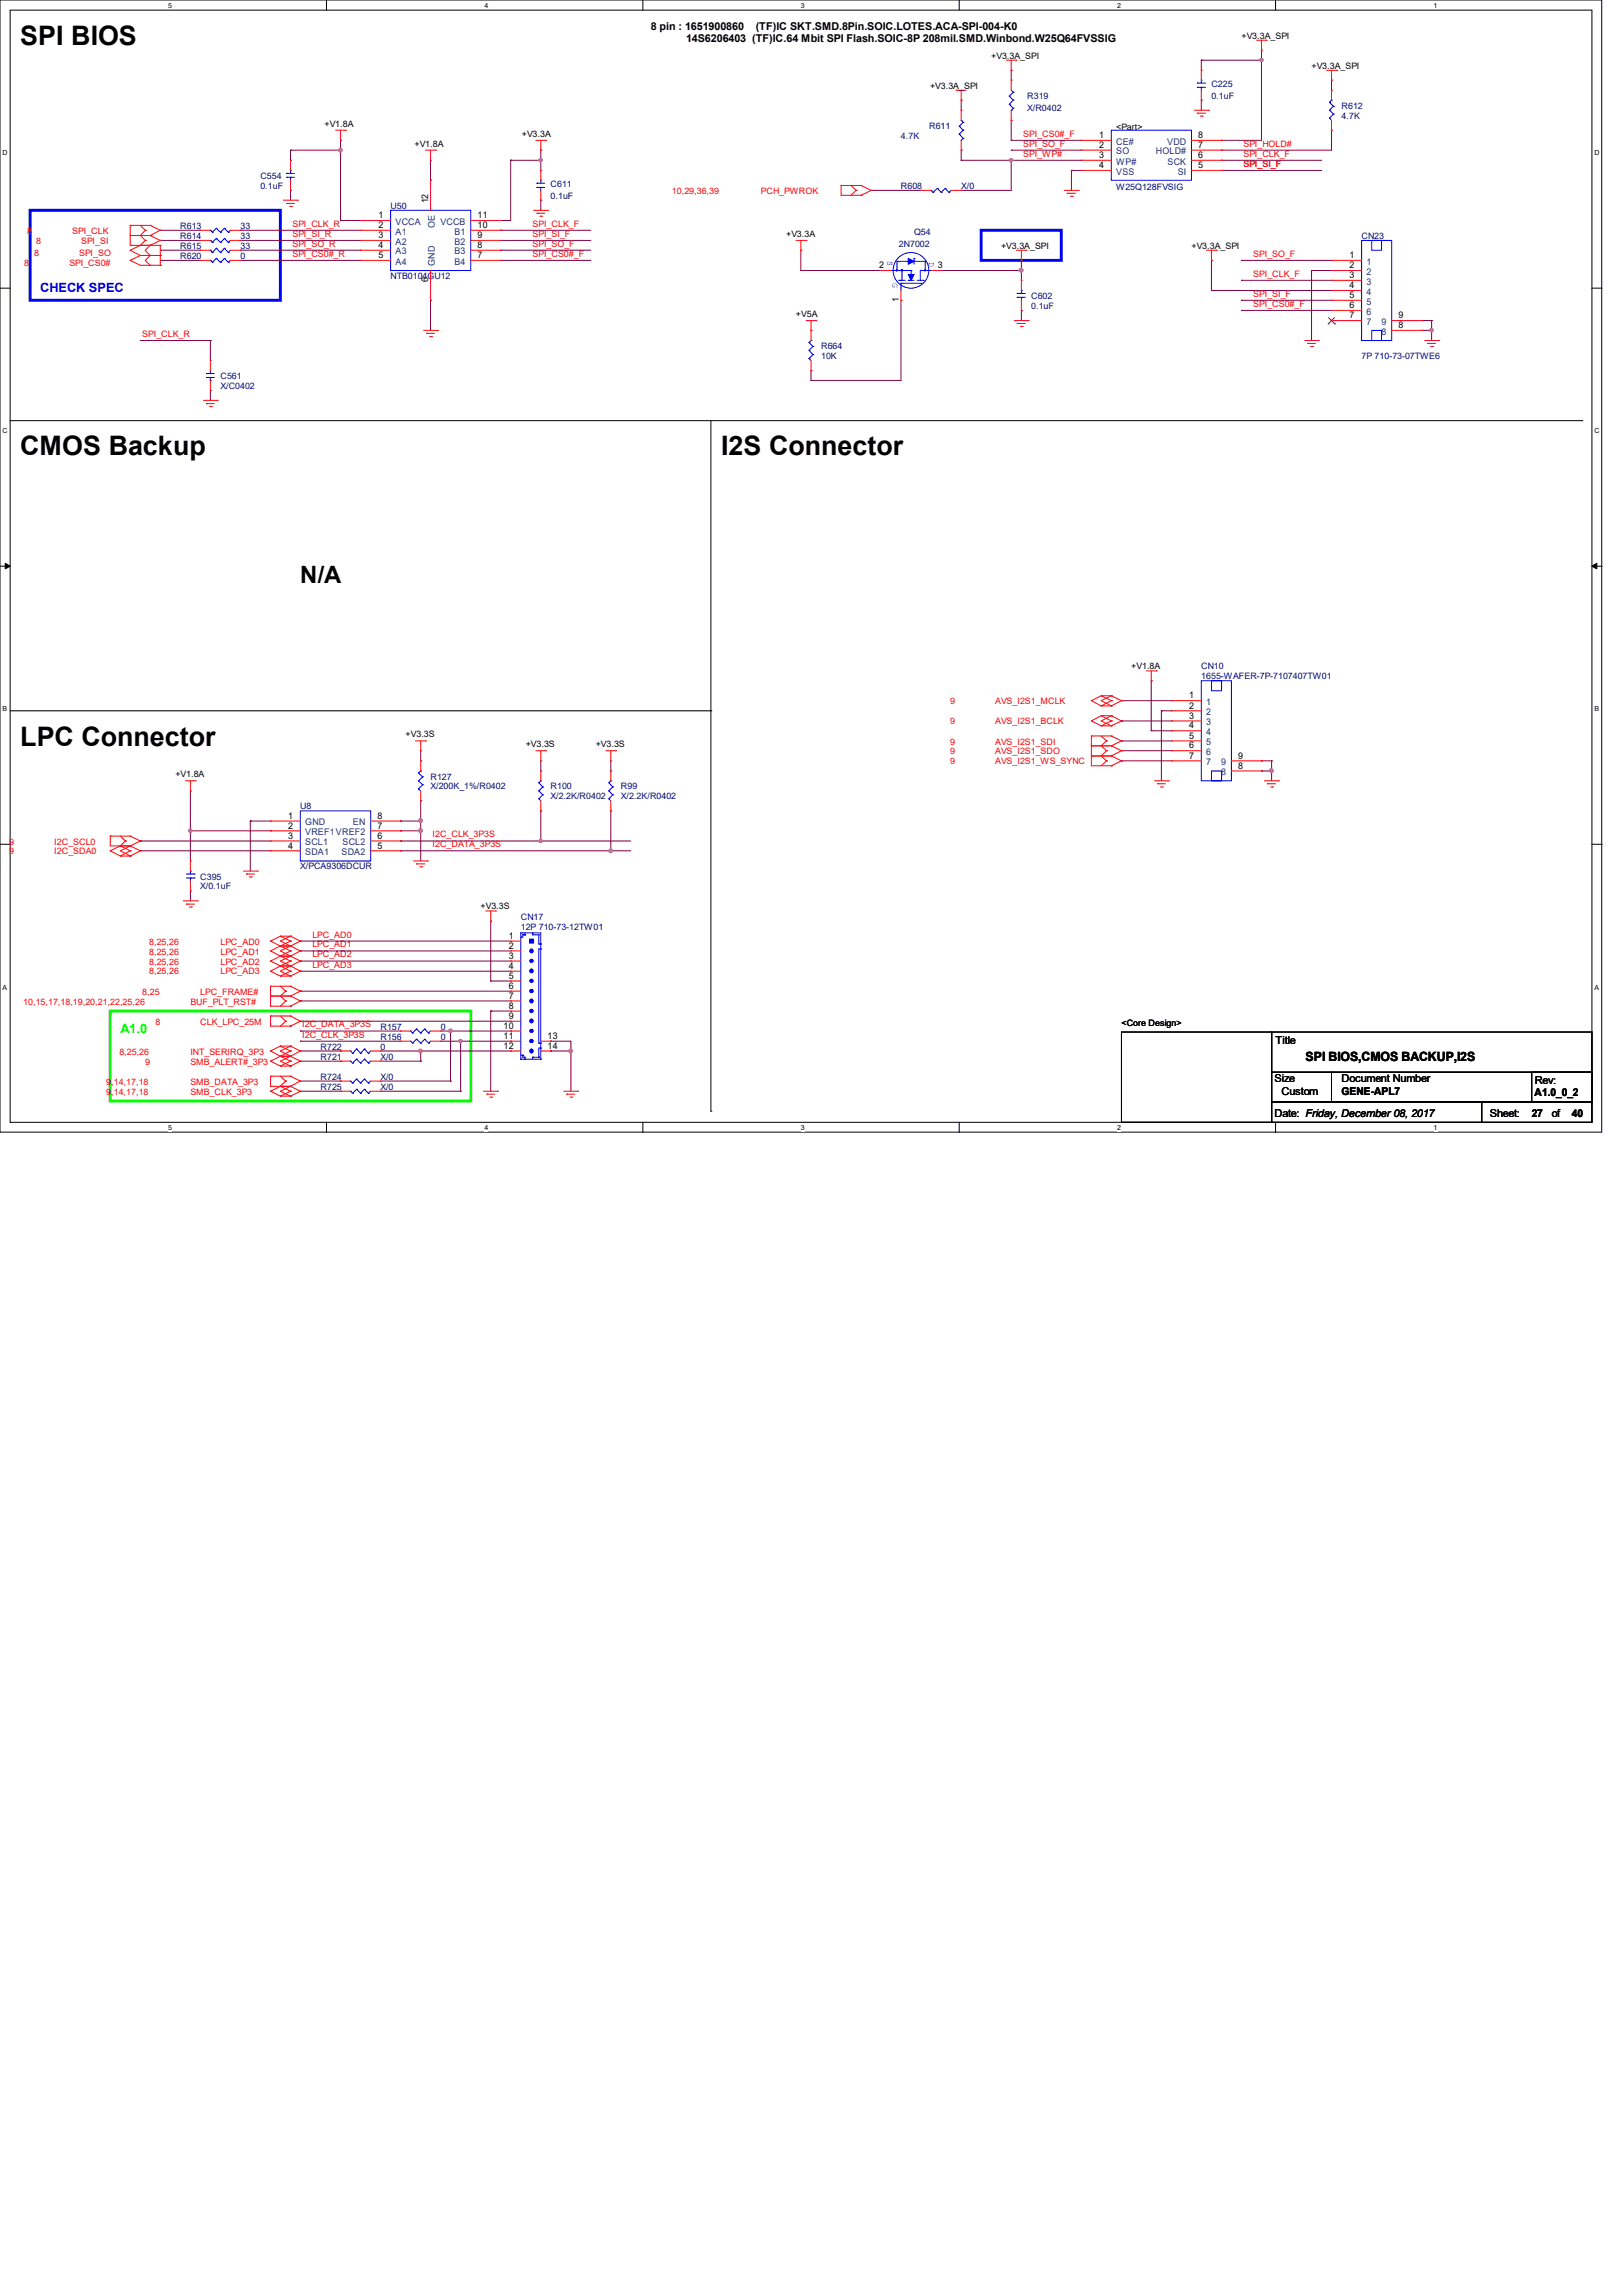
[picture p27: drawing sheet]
<svg xmlns="http://www.w3.org/2000/svg" width="210mm" height="297mm" viewBox="0 0 210 297" stroke-linecap="round" stroke-linejoin="round" font-family="sans-serif">
<defs><g id="words">
<g font-size="3.5">
<text x="2.6" y="5.8">SPI BIOS</text>
<text x="2.6" y="58.9">CMOS Backup</text>
<text x="93.3" y="58.9">I2S Connector</text>
<text x="2.6" y="96.5">LPC Connector</text>
</g>
<text font-size="3.1" x="38.9" y="75.4">N/A</text>
<text font-size="1.7" fill="#00f" x="5.2" y="37.8">CHECK SPEC</text>
<text font-size="1.7" fill="#0f0" x="15.6" y="133.7">A1.0</text>
<text font-size="1.7" x="168.9" y="137.3">SPI BIOS,CMOS BACKUP,I2S</text>
<g font-size="1.4">
<text x="84.2" y="3.9">8 pin : 1651900860</text>
<text x="88.8" y="5.4">14S6206403 (TF)IC.64 Mbit SPI Flash.SOIC-8P 208mil.SMD.Winbond.W25Q64FVSSIG</text>
<text x="97.8" y="3.9">(TF)IC SKT.SMD.8Pin.SOIC.LOTES.ACA-SPI-004-K0</text>
<text x="165.1" y="135.1">Title</text>
<text x="164.9" y="140.1">Size</text>
<text x="165.8" y="141.7">Custom</text>
<text x="173.6" y="141.7">GENE-APL7</text>
<text x="173.6" y="140.1">Document Number</text>
<text x="198.6" y="141.9">A1.0_0_2</text>
<text x="198.6" y="140.3">Rev:</text>
<text x="164.9" y="144.6">Date: Friday, December 08, 2017</text>
<text x="192.8" y="144.6">Sheet:</text>
<text x="198.2" y="144.6">27</text>
<text x="200.8" y="144.6">of</text>
<text x="203.4" y="144.6">40</text>
</g>
<g font-size="1.2">
<text x="142.2" y="17.9">1</text>
<text x="155.1" y="17.9">8</text>
<text x="142.2" y="19.1">2</text>
<text x="142.2" y="20.4">3</text>
<text x="142.2" y="21.8">4</text>
<text x="155.1" y="21.8">5</text>
<text x="155.1" y="20.4">6</text>
<text x="155.1" y="19.1">7</text>
<text x="49" y="29.5">2</text>
<text x="49" y="28.2">1</text>
<text x="55.4" y="26.3" transform="rotate(-90 55.4 26.3)">12</text>
<text x="61.8" y="28.2">11</text>
<text x="61.8" y="29.5">10</text>
<text x="49" y="30.8">3</text>
<text x="49" y="32.1">4</text>
<text x="49" y="33.4">5</text>
<text x="61.8" y="33.4">7</text>
<text x="61.8" y="32.1">8</text>
<text x="61.8" y="30.8">9</text>
<text x="113.7" y="34.7">2</text>
<text x="121.4" y="34.7">3</text>
<text x="174.6" y="33.4">1</text>
<text x="174.6" y="34.7">2</text>
<text x="174.6" y="36">3</text>
<text x="55.4" y="36.5" transform="rotate(-90 55.4 36.5)">6</text>
<text x="116.3" y="39.1" transform="rotate(-90 116.3 39.1)">1</text>
<text x="174.6" y="37.3">4</text>
<text x="174.6" y="38.6">5</text>
<text x="174.6" y="39.9">6</text>
<text x="174.6" y="41.2">7</text>
<text x="181" y="41.2">9</text>
<text x="181" y="42.5">8</text>
<text x="153.9" y="90.4">1</text>
<text x="153.9" y="91.7">2</text>
<text x="153.9" y="93">3</text>
<text x="153.9" y="94.3">4</text>
<text x="153.9" y="95.6">5</text>
<text x="153.9" y="96.9">6</text>
<text x="153.9" y="98.2">7</text>
<text x="160.2" y="99.5">8</text>
<text x="160.2" y="98.2">9</text>
<text x="37.3" y="106">1</text>
<text x="37.3" y="107.2">2</text>
<text x="48.9" y="107.2">7</text>
<text x="48.9" y="106">8</text>
<text x="37.3" y="108.5">3</text>
<text x="37.3" y="109.8">4</text>
<text x="48.9" y="109.8">5</text>
<text x="48.9" y="108.5">6</text>
<text x="65.8" y="121.5">1</text>
<text x="65.8" y="122.8">2</text>
<text x="65.8" y="124.1">3</text>
<text x="65.8" y="125.4">4</text>
<text x="65.8" y="126.7">5</text>
<text x="65.8" y="128">6</text>
<text x="65.8" y="129.2">7</text>
<text x="65.8" y="130.6">8</text>
<text x="65.8" y="131.9">9</text>
<text x="65.1" y="133.1">10</text>
<text x="65.1" y="134.5">11</text>
<text x="65.1" y="135.7">12</text>
<text x="70.9" y="134.5">13</text>
<text x="70.9" y="135.7">14</text>
</g>
<g font-size="1.2" fill="#004080">
<text x="144.4" y="18.7">CE#</text>
<text x="144.4" y="20">SO</text>
<text x="144.4" y="21.3">WP#</text>
<text x="144.4" y="22.6">VSS</text>
<text x="149.6" y="20">HOLD#</text>
<text x="151" y="18.7">VDD</text>
<text x="151.1" y="21.3">SCK</text>
<text x="152.4" y="22.6">SI</text>
<text x="51.2" y="29.1">VCCA</text>
<text x="56.3" y="29.5" transform="rotate(-90 56.3 29.5)">OE</text>
<text x="57" y="29.1">VCCB</text>
<text x="51.2" y="30.4">A1</text>
<text x="51.2" y="31.7">A2</text>
<text x="51.2" y="32.9">A3</text>
<text x="51.2" y="34.2">A4</text>
<text x="56.3" y="34.4" transform="rotate(-90 56.3 34.4)">GND</text>
<text x="58.8" y="34.2">B4</text>
<text x="58.8" y="32.9">B3</text>
<text x="58.8" y="31.7">B2</text>
<text x="58.8" y="30.4">B1</text>
<text x="176.8" y="34.2">1</text>
<text x="176.8" y="35.6">2</text>
<text x="176.8" y="36.8">3</text>
<text x="176.8" y="38.1">4</text>
<text x="176.8" y="39.4">5</text>
<text x="176.8" y="40.7">6</text>
<text x="176.8" y="42">7</text>
<text x="178.8" y="43.3">8</text>
<text x="178.8" y="42">9</text>
<text x="156.1" y="91.2">1</text>
<text x="156.1" y="92.5">2</text>
<text x="156.1" y="93.9">3</text>
<text x="156.1" y="95.1">4</text>
<text x="156.1" y="96.4">5</text>
<text x="156.1" y="97.7">6</text>
<text x="156.1" y="99">7</text>
<text x="158" y="100.3">8</text>
<text x="158" y="99">9</text>
<text x="39.5" y="106.8">GND</text>
<text x="45.7" y="106.8">EN</text>
<text x="39.5" y="108.1">VREF1VREF2</text>
<text x="39.5" y="109.4">SCL1</text>
<text x="39.5" y="110.7">SDA1</text>
<text x="44.2" y="110.7">SDA2</text>
<text x="44.3" y="109.4">SCL2</text>
</g>
<g font-size="1.1">
<text x="160.7" y="5">+V3.3A_SPI</text>
<text x="120.4" y="11.5">+V3.3A_SPI</text>
<text x="128.3" y="7.6">+V3.3A_SPI</text>
<text x="169.7" y="8.9">+V3.3A_SPI</text>
<text x="42" y="16.4">+V1.8A</text>
<text x="67.5" y="17.7">+V3.3A</text>
<text x="144.4" y="16.8">&lt;Part&gt;</text>
<text x="53.6" y="19">+V1.8A</text>
<text x="101.7" y="30.7">+V3.3A</text>
<text x="129.5" y="32.2">+V3.3A_SPI</text>
<text x="154.2" y="32.2">+V3.3A_SPI</text>
<text x="103" y="41">+V5A</text>
<text x="146.4" y="86.6">+V1.8A</text>
<text x="52.5" y="95.4">+V3.3S</text>
<text x="22.7" y="100.6">+V1.8A</text>
<text x="68" y="96.7">+V3.3S</text>
<text x="77.1" y="96.7">+V3.3S</text>
<text x="62.2" y="117.7">+V3.3S</text>
<text x="145.1" y="132.7">&lt;Core Design&gt;</text>
</g>
<g font-size="1.1" fill="#000080">
<text x="156.8" y="11.2">C225</text>
<text x="116.6" y="17.9">4.7K</text>
<text x="120.2" y="16.7">R611</text>
<text x="132.9" y="12.8">R319</text>
<text x="132.9" y="14.4">X/R0402</text>
<text x="156.8" y="12.8">0.1uF</text>
<text x="173.6" y="14.1">R612</text>
<text x="173.6" y="15.4">4.7K</text>
<text x="33.7" y="23.2">C554</text>
<text x="23.3" y="29.6">R613</text>
<text x="31.1" y="29.6">33</text>
<text x="33.7" y="24.4">0.1uF</text>
<text x="50.5" y="27">U50</text>
<text x="71.2" y="24.2">C611</text>
<text x="71.2" y="25.7">0.1uF</text>
<text x="116.6" y="24.4">R608</text>
<text x="124.4" y="24.4">X/0</text>
<text x="144.4" y="24.6">W25Q128FVSIG</text>
<text x="23.3" y="33.5">R620</text>
<text x="23.3" y="30.9">R614</text>
<text x="23.3" y="32.2">R615</text>
<text x="31.1" y="33.5">0</text>
<text x="31.1" y="30.9">33</text>
<text x="31.1" y="32.2">33</text>
<text x="116.3" y="32">2N7002</text>
<text x="118.3" y="30.4">Q54</text>
<text x="176.2" y="30.9">CN23</text>
<text x="50.5" y="36.1">NTB0104GU12</text>
<text x="133.4" y="38.7">C602</text>
<text x="133.4" y="40">0.1uF</text>
<text x="106.3" y="45.2">R664</text>
<text x="106.3" y="46.4">10K</text>
<text x="176.2" y="46.4">7P 710-73-07TWE6</text>
<text x="28.5" y="49.1">C561</text>
<text x="28.5" y="50.3">X/C0402</text>
<text x="155.4" y="86.6">CN10</text>
<text x="155.4" y="87.9">1655-WAFER-7P-7107407TW01</text>
<text x="55.7" y="100.9">R127</text>
<text x="38.9" y="104.7">U8</text>
<text x="55.7" y="102.2">X/200K_1%/R0402</text>
<text x="71.2" y="102.2">R100</text>
<text x="71.2" y="103.5">X/2.2K/R0402</text>
<text x="80.3" y="102.2">R99</text>
<text x="80.3" y="103.5">X/2.2K/R0402</text>
<text x="25.9" y="113.8">C395</text>
<text x="38.9" y="112.5">X/PCA9306DCUR</text>
<text x="25.9" y="115.1">X/0.1uF</text>
<text x="67.4" y="119">CN17</text>
<text x="67.4" y="120.3">12P 710-73-12TW01</text>
<text x="41.5" y="137.1">R721</text>
<text x="41.5" y="135.9">R722</text>
<text x="49.2" y="137.1">X/0</text>
<text x="49.2" y="135.9">0</text>
<text x="49.2" y="133.3">R157</text>
<text x="49.2" y="134.5">R156</text>
<text x="57" y="133.3">0</text>
<text x="57" y="134.5">0</text>
<text x="41.5" y="139.7">R724</text>
<text x="41.5" y="141">R725</text>
<text x="49.2" y="139.7">X/0</text>
<text x="49.2" y="141">X/0</text>
</g>
<g font-size="1.1" fill="#f00">
<text x="132.4" y="17.7">SPI_CS0#_F</text>
<text x="132.4" y="19">SPI_SO_F</text>
<text x="132.4" y="20.3">SPI_WP#</text>
<text x="160.9" y="21.6">SPI_SI_F</text>
<text x="160.9" y="19">SPI_HOLD#</text>
<text x="160.9" y="20.3">SPI_CLK_F</text>
<text x="37.8" y="29.3">SPI_CLK_R</text>
<text x="68.9" y="29.3">SPI_CLK_F</text>
<text x="87" y="25.1">10,29,36,39</text>
<text x="98.5" y="25.1">PCH_PWROK</text>
<text x="3.1" y="34.4">8</text>
<text x="3.5" y="30.3">8</text>
<text x="4.4" y="33.1">8</text>
<text x="4.7" y="31.6">8</text>
<text x="9" y="34.4">SPI_CS0#</text>
<text x="9.4" y="30.3">SPI_CLK</text>
<text x="10.2" y="33.1">SPI_SO</text>
<text x="10.5" y="31.6">SPI_SI</text>
<text x="37.8" y="33.2">SPI_CS0#_R</text>
<text x="37.8" y="30.7">SPI_SI_R</text>
<text x="37.8" y="31.9">SPI_SO_R</text>
<text x="68.9" y="30.7">SPI_SI_F</text>
<text x="68.9" y="31.9">SPI_SO_F</text>
<text x="68.9" y="33.2">SPI_CS0#_F</text>
<text x="162.2" y="33.2">SPI_SO_F</text>
<text x="162.2" y="35.8">SPI_CLK_F</text>
<text x="162.2" y="38.4">SPI_SI_F</text>
<text x="162.2" y="39.7">SPI_CS0#_F</text>
<text x="18.4" y="43.6">SPI_CLK_R</text>
<text x="122.9" y="91.1">9</text>
<text x="122.9" y="93.7">9</text>
<text x="128.8" y="91.1">AVS_I2S1_MCLK</text>
<text x="128.8" y="93.7">AVS_I2S1_BCLK</text>
<text x="122.9" y="96.4">9</text>
<text x="122.9" y="98.9">9</text>
<text x="122.9" y="97.6">9</text>
<text x="128.8" y="96.4">AVS_I2S1_SDI</text>
<text x="128.8" y="98.9">AVS_I2S1_WS_SYNC</text>
<text x="128.8" y="97.6">AVS_I2S1_SDO</text>
<text x="1.2" y="109.3">9</text>
<text x="1.2" y="110.6">9</text>
<text x="7" y="109.3">I2C_SCL0</text>
<text x="7" y="110.6">I2C_SDA0</text>
<text x="56" y="108.4">I2C_CLK_3P3S</text>
<text x="56" y="109.6">I2C_DATA_3P3S</text>
<text x="19.3" y="124.8">8,25,26</text>
<text x="19.3" y="123.5">8,25,26</text>
<text x="19.3" y="122.3">8,25,26</text>
<text x="28.5" y="124.8">LPC_AD2</text>
<text x="28.5" y="123.5">LPC_AD1</text>
<text x="28.5" y="122.3">LPC_AD0</text>
<text x="40.4" y="123.9">LPC_AD2</text>
<text x="40.4" y="122.6">LPC_AD1</text>
<text x="40.4" y="121.3">LPC_AD0</text>
<text x="40.4" y="125.2">LPC_AD3</text>
<text x="3" y="130">10,15,17,18,19,20,21,22,25,26</text>
<text x="18.4" y="128.7">8,25</text>
<text x="19.3" y="126.1">8,25,26</text>
<text x="24.6" y="130">BUF_PLT_RST#</text>
<text x="25.9" y="128.7">LPC_FRAME#</text>
<text x="28.5" y="126.1">LPC_AD3</text>
<text x="15.5" y="136.5">8,25,26</text>
<text x="18.8" y="137.8">9</text>
<text x="20.1" y="132.6">8</text>
<text x="24.6" y="136.5">INT_SERIRQ_3P3</text>
<text x="24.6" y="137.8">SMB_ALERT#_3P3</text>
<text x="25.9" y="132.6">CLK_LPC_25M</text>
<text x="39.1" y="133">I2C_DATA_3P3S</text>
<text x="39.1" y="134.3">I2C_CLK_3P3S</text>
<text x="13.8" y="140.4">9,14,17,18</text>
<text x="13.8" y="141.7">9,14,17,18</text>
<text x="24.6" y="140.4">SMB_DATA_3P3</text>
<text x="24.6" y="141.7">SMB_CLK_3P3</text>
</g>
<g font-size="1.1" fill="#00f">
<text x="114.9" y="33.8" transform="rotate(90 114.9 33.8)">S</text>
<text x="120.2" y="34" transform="rotate(90 120.2 34)">D</text>
<text x="115.5" y="36.7" transform="rotate(90 115.5 36.7)">G</text>
</g>
<g font-size=".9">
<text x="21.8" y="1">5</text>
<text x="62.7" y="1">4</text>
<text x="103.6" y="1">3</text>
<text x="144.6" y="1">2</text>
<text x="185.5" y="1">1</text>
<text x=".3" y="20.1">D</text>
<text x="206.3" y="20.1">D</text>
<text x=".3" y="56.1">C</text>
<text x="206.3" y="56.1">C</text>
<text x=".3" y="92.1">B</text>
<text x="206.3" y="92.1">B</text>
<text x=".3" y="128.1">A</text>
<text x="206.3" y="128.1">A</text>
<text x="21.8" y="146.2">5</text>
<text x="62.7" y="146.2">4</text>
<text x="103.6" y="146.2">3</text>
<text x="144.6" y="146.2">2</text>
<text x="185.5" y="146.2">1</text>
</g>
</g></defs>
<path d="M0 0h207.3v146.5h-207.3zM1.3 1.3h204.7v143.9h-204.7z" fill="none" stroke="#000" stroke-width=".13"/>
<g fill="#fff">
<path d="M21.8 .2h.5v1h-.5z"/>
<path d="M21.8 145.4h.5v1h-.5z"/>
</g>
<path d="M42.2 0v1.3M42.2 145.2v1.4" fill="none" stroke="#000" stroke-width=".13"/>
<g fill="#fff">
<path d="M62.7 .2h.5v1h-.5z"/>
<path d="M62.7 145.4h.5v1h-.5z"/>
</g>
<path d="M83.2 0v1.3M83.2 145.2v1.4" fill="none" stroke="#000" stroke-width=".13"/>
<g fill="#fff">
<path d="M103.6 .2h.5v1h-.5z"/>
<path d="M103.6 145.4h.5v1h-.5z"/>
</g>
<path d="M124.1 0v1.3M124.1 145.2v1.4" fill="none" stroke="#000" stroke-width=".13"/>
<g fill="#fff">
<path d="M144.6 .2h.5v1h-.5z"/>
<path d="M144.6 145.4h.5v1h-.5z"/>
</g>
<path d="M165.1 0v1.3M165.1 145.2v1.4" fill="none" stroke="#000" stroke-width=".13"/>
<g fill="#fff">
<path d="M185.5 .2h.5v1h-.5z"/>
<path d="M185.5 145.4h.5v1h-.5z"/>
<path d="M.3 19.3h.7v1h-.7z"/>
<path d="M206.3 19.3h.7v1h-.7z"/>
<path d="M.3 55.3h.7v1h-.7z"/>
<path d="M206.3 55.3h.7v1h-.7z"/>
</g>
<path d="M0 37.3h1.3M206 37.3h1.3" fill="none" stroke="#000" stroke-width=".13"/>
<g fill="#fff">
<path d="M.3 91.3h.6v1h-.6z"/>
<path d="M206.3 91.3h.6v1h-.6z"/>
</g>
<path d="M0 73.3h1.3M206 73.3h1.3" fill="none" stroke="#000" stroke-width=".13"/>
<path d="M.7 72.9l.6 .4-.6 .3zM206 73.3l.6-.4v.7z" fill="#000" stroke="#000" stroke-width=".13"/>
<g fill="#fff">
<path d="M.3 127.3h.6v1h-.6z"/>
<path d="M206.3 127.3h.6v1h-.6z"/>
</g>
<g fill="none" stroke="#000" stroke-width=".13">
<path d="M1.3 54.4h203.4M92 54.4v89.4M204.7 54.4h.1M1.3 92h90.7M92 92h.1M0 109.3h1.3M206 109.3h1.3M145.1 133.6h19.4v11.6h-19.4zM164.5 138.8h7.8v3.8h-7.8zM164.5 133.6h41.5v5.2h-41.5zM172.3 138.8h33.7v3.8h-33.7zM198.2 138.8h7.8v3.8h-7.8z"/>
<path d="M92 143.8h.1M164.5 142.6h27.2v2.6h-27.2zM191.7 142.6h14.3v2.6h-14.3z"/>
</g>
<path d="M3.9 27.2h32.4v11.7h-32.4zM127 29.8h10.3v3.9h-10.3z" fill="none" stroke="#00f" stroke-width=".38"/>
<path d="M14.3 130.9h46.6v11.6h-46.6z" fill="none" stroke="#0f0" stroke-width=".38"/>
<g fill="none" stroke="#800040" stroke-width=".13">
<path d="M37.6 19.4h.1M37.6 19.4h6.5M37.6 19.4v1.3M44.1 19.4h.1M44.1 18.2h.1M44.1 18.2v10.3M70 19.4h.1M70 19.4v2.7M124.4 19.4h.1M124.4 13h.1M124.4 13v1.3M124.4 19.4v1.3"/>
<path d="M130.9 19.4h.1M130.9 18.2h.1M130.9 9.1h.1M130.9 15.6h.1M130.9 19.4h9M130.9 18.2h9M130.9 9.1v1.3M130.9 15.6v2.6M155.4 13h.1M155.4 7.8h.1M155.4 7.8v1.3M155.4 13v1.3"/>
<path d="M155.4 7.8h7.8M158.1 18.2h.1M158.1 19.4h.1M163.2 7.8h.1M163.2 6.5h.1M163.2 6.5v11.7h-5.1M172.3 10.4h.1M172.3 16.8h.1M172.3 16.8v2.6h-14.2M172.3 10.4v1.3M20.7 31.1h.1M20.7 32.4h.1"/>
<path d="M20.7 33.7h.1M20.7 29.8h.1M20.7 31.1h5.2M20.7 32.4h5.2M20.7 29.8h5.2M20.7 33.7h5.2M31.1 29.8h.1M31.1 33.7h.1M31.1 31.1h.1M31.1 32.4h.1M31.1 31.1h15.6M31.1 32.4h15.6"/>
<path d="M31.1 29.8h15.6M31.1 33.7h15.6M37.6 24.6h.1M37.6 20.7h.1M37.6 24.6v1.3M44.1 28.5h.1M44.1 28.5h2.6M55.7 38.9h.1M55.7 23.3h.1M55.7 20.7v2.6M55.7 38.9v3.9M64.8 31.1h.1"/>
<path d="M64.8 29.8h.1M64.8 32.4h.1M64.8 33.7h.1M64.8 28.5h.1M64.8 31.1h11.7M64.8 32.4h11.7M64.8 29.8h11.7M64.8 33.7h11.7M66.1 20.7h.1M66.1 20.7h3.9M66.1 20.7v7.8h-1.3M70 25.9h.1"/>
<path d="M70 20.7h.1M70 25.9v1.3M103.6 32.4h.1M103.6 35h.1M103.6 32.4v2.6M103.6 35h10.4M112.7 24.6h.1M112.7 24.6h6.5M116.6 38.9h.1M116.6 38.9v10.3h-11.7M121.8 35h10.4M124.4 24.6h.1"/>
<path d="M124.4 20.7h.1M124.4 20.7h15.5M130.9 20.7h.1M130.9 20.7v3.9h-6.5M132.2 35h.1M132.2 33.7h.1M132.2 33.7v2.6M138.6 22.1h.1M138.6 22.1h1.3M138.6 22.1v2.5M156.8 33.7h.1M156.8 37.6h.1"/>
<path d="M156.8 33.7v3.9M156.8 37.6h15.5M158.1 22.1h.1M158.1 20.7h.1M158.1 22.1h12.9M158.1 20.7h12.9M160.7 33.7h.1M160.7 36.3h.1M160.7 38.9h.1M160.7 33.7h11.6M160.7 36.3h11.6M160.7 38.9h11.6"/>
<path d="M169.7 35h.1M169.7 35h2.6M169.7 35v9.1M18.2 44.1h.1M18.2 44.1h9M27.2 50.5h.1M27.2 44.1h.1M27.2 44.1v2.6M27.2 50.5v1.3M104.9 49.2h.1M104.9 48h.1M104.9 48v1.2"/>
<path d="M132.2 40.2h.1M132.2 40.2v1.3M160.7 40.2h.1M160.7 40.2h11.6M184 41.5h.1M184 42.8h.1M184 41.5h1.3M184 42.8h1.3M185.3 42.8h.1M185.3 41.5h.1M185.3 41.5v2.6M54.4 98.5h.1"/>
<path d="M54.4 97.2v1.3M70 99.8h.1M70 98.5v1.3M79 99.8h.1M79 98.5v1.3M145.1 93.3h.1M145.1 90.7h.1M145.1 97.2h.1M145.1 95.9h.1M145.1 98.5h.1M145.1 93.3h6.5M145.1 90.7h6.5"/>
<path d="M145.1 98.5h6.5M145.1 97.2h6.5M145.1 95.9h6.5M149 94.6h.1M149 88.1h.1M149 94.6h2.6M149 88.1v6.5M150.3 92h.1M150.3 92v9M150.3 92h1.3M163.2 99.8h.1M163.2 98.5h.1"/>
<path d="M163.2 99.8h1.3M163.2 98.5h1.3M164.5 99.8h.1M164.5 98.5h.1M164.5 98.5v2.5M18.2 110.1h.1M18.2 108.8h.1M18.2 110.1h16.8M18.2 108.8h16.8M24.6 115.3h.1M24.6 107.5h.1M24.6 102.4h.1"/>
<path d="M24.6 107.5h10.4M24.6 102.4v9M24.6 115.3v1.3M32.4 106.3h.1M32.4 106.3h2.6M32.4 106.3v6.4M35 107.5h.1M51.8 106.3h.1M51.8 107.5h.1M51.8 108.8h.1M51.8 110.1h.1M51.8 110.1h29.8"/>
<path d="M51.8 108.8h29.8M51.8 106.3h2.6M51.8 107.5h2.6M54.4 107.5h.1M54.4 103.6h.1M54.4 106.3h.1M54.4 103.6v7.8M63.5 119.2h.1M63.5 119.2v7.8M70 108.8h.1M70 104.9h.1M70 104.9v3.9"/>
<path d="M79 110.1h.1M79 104.9h.1M79 104.9v5.2M38.9 128.3h.1M38.9 124.4h.1M38.9 123.1h.1M38.9 121.8h.1M38.9 125.7h.1M38.9 129.5h.1M38.9 132.2h.1M38.9 133.4h.1M38.9 134.7h.1"/>
<path d="M38.9 128.3h27.2M38.9 124.4h27.2M38.9 123.1h27.2M38.9 121.8h27.2M38.9 125.7h27.2M38.9 136h5.2M38.9 129.5h27.2M38.9 132.2h27.2M38.9 134.7h12.9M38.9 133.4h12.9M38.9 137.3h5.2M38.9 139.9h5.2"/>
<path d="M44.1 136h.1M44.1 137.3h.1M44.1 139.9h.1M49.2 136h16.9M49.2 137.3h5.2M49.2 139.9h9.1M54.4 136h.1M54.4 137.3h.1M54.4 136v1.3M57 134.7h9.1M57 133.4h9.1M58.3 133.4h.1"/>
<path d="M58.3 139.9h.1M58.3 133.4v6.5M59.6 134.7h.1M59.6 134.7v6.5M63.5 130.9h.1M63.5 127h.1M63.5 130.9v10.3M63.5 127h2.6M63.5 130.9h2.6M66.1 136h.1M66.1 133.4h.1M66.1 134.7h.1"/>
<path d="M71.2 134.7h.1M71.2 136h.1M71.2 136h2.7M71.2 134.7h2.7v6.5M73.9 136h.1M38.9 141.2h5.2M44.1 141.2h.1M49.2 141.2h10.4M59.6 141.2h.1"/>
</g>
<g fill="#f0f" stroke="#f0f" stroke-width=".13">
<circle cx="73.8" cy="136" r=".24"/>
<circle cx="130.8" cy="20.7" r=".22"/>
<circle cx="163.2" cy="7.8" r=".22"/>
<circle cx="44" cy="19.4" r=".24"/>
<circle cx="185.2" cy="42.7" r=".22"/>
<circle cx="70" cy="20.7" r=".22"/>
<circle cx="54.4" cy="106.2" r=".24"/>
<circle cx="54.4" cy="107.5" r=".24"/>
<circle cx="70" cy="108.8" r=".22"/>
<circle cx="79" cy="110.1" r=".24"/>
<circle cx="24.6" cy="107.5" r=".22"/>
<circle cx="132.1" cy="35" r=".24"/>
<circle cx="164.5" cy="99.7" r=".24"/>
<circle cx="54.4" cy="136" r=".24"/>
<circle cx="58.3" cy="133.4" r=".24"/>
<circle cx="59.6" cy="134.7" r=".22"/>
</g>
<g fill="none" stroke="#f00" stroke-width=".13">
<path d="M43.4 16.8h1.3M44.1 18.2h.1M44.1 16.8v1.4M44.7 16.8h.1M55.1 19.4h1.3M55.7 19.4v1.3M56.4 19.4h.1M69.3 18.2h1.3M70 19.4h.1M70 18.2v1.2M70.6 18.2h.1M123.7 11.7h.1"/>
<path d="M123.7 11.7h1.3M124.4 13h.1M124.4 19.4h.1M124.4 14.3h.1M124.4 11.7v1.3M124.4 14.3v1.3M124.4 18.2v1.2M130.2 7.8h1.3M130.9 9.1h.1M130.9 10.4h.1M130.9 15.6h.1M130.9 7.8v1.3"/>
<path d="M130.9 10.4v1.3M130.9 14.3v1.3M131.5 7.8h.1M139.9 18.2h.1M139.9 19.4h.1M139.9 18.2h3.9M139.9 19.4h3.9M154.2 18.2h3.9M154.2 19.4h3.9M154.6 14.3h1.8M154.9 14.6h.1M154.9 14.6h1.1"/>
<path d="M155.3 15h.3M155.4 13h.1M155.4 9.1h.1M155.4 9.1v1.3M155.4 11.7v1.3M155.6 15h.1M156.4 14.3h.1M158.1 19.4h.1M158.1 18.2h.1M162.6 5.2h1.3M163.2 6.5h.1M163.2 5.2v1.3"/>
<path d="M163.9 5.2h.1M171.7 9.1h1.3M172.3 10.4h.1M172.3 16.8h.1M172.3 11.7h.1M172.3 9.1v1.3M172.3 11.7v1.3M172.3 15.6v1.2M173 9.1h.1M16.8 29.2h.1M16.8 30.5h.1M16.8 33.7h.1"/>
<path d="M16.8 32.4h.1M16.8 30.5h2.6M16.8 29.2h2.6M16.8 29.2v2.5h3.9M16.8 33.7l1.4 .6h2.5M16.8 32.4l1.4 .7M18.2 33.1h.1M18.2 31.7h.1M18.2 29.2l.6 .6M18.2 33.1l-1.4 .6M18.2 33.1h2.5M18.2 31.7l-1.4 .7"/>
<path d="M18.8 29.8h.1M18.8 31.1h.1M18.8 29.8l-.6 .7 .6 .6M18.8 31.1l-.6 .6M19.4 30.5h.1M19.4 29.2h.1M19.4 31.7h.1M19.4 34.3h.1M19.4 33.1h.1M19.4 29.2l1.3 .6M19.4 30.5l1.3 .6M19.4 33.1l-.6 .6 .6 .6"/>
<path d="M19.4 31.7l-.6 .7 .6 .7M20.7 29.8h.1M20.7 31.1h.1M20.7 34.3h.1M20.7 33.1h.1M20.7 31.7h.1M20.7 29.8l-1.3 .7M20.7 31.1l-1.3 .6M20.7 31.7v2.6M25.9 33.7h.1M25.9 29.8h.1M25.9 31.1h.1"/>
<path d="M25.9 32.4h.1M25.9 32.4h1.3M25.9 31.1h1.3M25.9 33.7h1.3M25.9 29.8h1.3M29.8 32.4h1.3M29.8 31.1h1.3M29.8 33.7h1.3M29.8 29.8h1.3M31.1 33.7h.1M31.1 29.8h.1M31.1 31.1h.1"/>
<path d="M31.1 32.4h.1M36.7 25.9h1.8M37.1 26.3h.1M37.1 26.3h1M37.5 26.7h.2M37.6 24.6h.1M37.6 20.7h.1M37.6 20.7v1.4M37.6 23.3v1.3M37.7 26.7h.1M38.5 25.9h.1M46.7 29.8h.1"/>
<path d="M46.7 28.5h.1M46.7 31.1h.1M46.7 32.4h.1M46.7 33.7h.1M46.7 32.4h3.8M46.7 31.1h3.8M46.7 33.7h3.8M46.7 29.8h3.8M46.7 28.5h3.8M55.7 20.7h.1M55.7 23.3h.1M55.7 38.9h.1"/>
<path d="M55.7 23.3v3.9M55.7 35v3.9M60.9 32.4h3.9M60.9 31.1h3.9M60.9 33.7h3.9M60.9 29.8h3.9M60.9 28.5h3.9M64.8 33.7h.1M64.8 32.4h.1M64.8 31.1h.1M64.8 28.5h.1M64.8 29.8h.1"/>
<path d="M69 27.2h1.9M69.5 27.6h.1M69.5 27.6h1M69.8 28h.3M70 25.9h.1M70 22.1h.1M70 22.1v1.2M70 24.6v1.3M70.1 28h.1M70.9 27.2h.1M103 31.1h1.3M103.6 32.4h.1"/>
<path d="M103.6 31.1v1.3M104.3 31.1h.1M108.8 24h.1M108.8 24v1.3h2.6M108.8 24h2.6M110.1 24l.7 .6M110.8 24.6h.1M110.8 24.6l-.7 .7M111.4 25.3h.1M111.4 24h.1M111.4 24l1.3 .6M112.7 24.6h.1"/>
<path d="M112.7 24.6l-1.3 .7M114 35h.1M114 35h1.3M116.6 38.9h.1M116.6 37.6v1.3M119.2 24.6h.1M119.2 24.6h1.3M120.5 35h1.3M121.8 35h.1M123.1 24.6h1.3M124.4 24.6h.1M131.5 32.4h1.3"/>
<path d="M132.2 33.7h.1M132.2 36.3h.1M132.2 32.4v1.3M132.2 36.3v1.3M132.2 38.9v1.3M132.8 32.4h.1M137.7 24.6h1.8M138.1 25h.1M138.1 25h1M138.5 25.4h.3M138.8 25.4h.1M139.5 24.6h.1"/>
<path d="M139.9 20.7h.1M139.9 22.1h.1M139.9 20.7h3.9M139.9 22.1h3.9M154.2 20.7h3.9M154.2 22.1h3.9M156.1 32.4h1.3M156.8 33.7h.1M156.8 32.4v1.3M157.4 32.4h.1M158.1 22.1h.1M158.1 20.7h.1"/>
<path d="M172.3 33.7h.1M172.3 35h.1M172.3 36.3h.1M172.3 37.6h.1M172.3 38.9h.1M172.3 33.7h3.9M172.3 35h3.9M172.3 36.3h3.9M172.3 37.6h3.9M172.3 38.9h3.9M26.3 51.8h1.8M26.7 52.2h.1"/>
<path d="M26.7 52.2h1M27.1 52.6h.2M27.2 46.7h.1M27.2 50.5h.1M27.2 46.7v1.3M27.2 49.2v1.3M27.3 52.6h.1M28.1 51.8h.1M54.8 42.8h1.8M55.2 43.1h.1M55.2 43.1h1M55.6 43.6h.2"/>
<path d="M55.8 43.6h.1M56.6 42.8h.1M104.3 41.5h1.3M104.9 42.8h.1M104.9 48h.1M104.9 41.5v2.6M104.9 46.7v1.3M105.6 41.5h.1M131.2 41.5h1.9M131.6 41.9h.1M131.6 41.9h1.1M132 42.2h.3"/>
<path d="M132.2 40.2h.1M132.3 42.2h.1M133.1 41.5h.1M168.8 44.1h1.8M169.2 44.4h.1M169.2 44.4h1M169.6 44.8h.2M169.8 44.8h.1M170.6 44.1h.1M172.3 40.2h.1M172.3 41.5h.1M172.3 41.5h3.9"/>
<path d="M172.3 40.2h3.9M180.1 42.8h3.9M180.1 41.5h3.9M184 42.8h.1M184 41.5h.1M184.4 44.1h1.8M184.7 44.4h.1M184.7 44.4h1.1M185.1 44.8h.3M185.4 44.8h.1M186.2 44.1h.1M53.8 95.9h1.3"/>
<path d="M54.4 97.2h.1M54.4 98.5h.1M54.4 95.9v1.3M54.4 98.5v1.3M55.1 95.9h.1M69.3 97.2h1.3M70 98.5h.1M70 99.8h.1M70 97.2v1.3M70 99.8v1.2M70.6 97.2h.1M78.4 97.2h1.3"/>
<path d="M79 98.5h.1M79 99.8h.1M79 97.2v1.3M79 99.8v1.2M79.7 97.2h.1M141.2 95.2h.1M141.2 90.7h.1M141.2 97.8h.1M141.2 96.5h.1M141.2 93.3h.1M141.2 96.5h2.6M141.2 95.2h2.6"/>
<path d="M141.2 95.2v3.9h2.6M141.2 90.7l1.3 .7M141.2 97.8h2.6M141.2 93.3l1.3 .6M142.5 90h.1M142.5 91.4h.1M142.5 92.6h.1M142.5 93.9h.1M142.5 95.2l.7 .7M142.5 90h1.3M142.5 90l-1.3 .7M142.5 91.4h1.3"/>
<path d="M142.5 90l1.3 .7M142.5 92.6h1.3M142.5 92.6l-1.3 .7M142.5 93.9h1.3M142.5 92.6l1.3 .7M143.2 95.9h.1M143.2 98.5h.1M143.2 97.2h.1M143.2 95.9l-.7 .6 .7 .7M143.2 97.2l-.7 .6 .7 .7M143.2 98.5l-.7 .6M143.8 96.5h.1"/>
<path d="M143.8 95.2h.1M143.8 91.4h.1M143.8 90h.1M143.8 90.7h.1M143.8 99.1h.1M143.8 97.8h.1M143.8 93.9h.1M143.8 92.6h.1M143.8 93.3h.1M143.8 95.2l1.3 .7M143.8 90l1.3 .7M143.8 90l-1.3 .7 1.3 .7"/>
<path d="M143.8 90.7l-1.3 .7M143.8 97.8l1.3 .7M143.8 96.5l1.3 .7M143.8 92.6l1.3 .7M143.8 92.6l-1.3 .7 1.3 .6M143.8 93.3l-1.3 .6M145.1 95.9h.1M145.1 90.7h.1M145.1 98.5h.1M145.1 97.2h.1M145.1 93.3h.1M145.1 95.9l-1.3 .6"/>
<path d="M145.1 90.7l-1.3 .7M145.1 98.5l-1.3 .6M145.1 97.2l-1.3 .6M145.1 93.3l-1.3 .6M148.3 86.8h1.3M149 88.1h.1M149 86.8v1.3M149.6 86.8h.1M151.6 90.7h.1M151.6 92h.1M151.6 93.3h.1M151.6 94.6h.1"/>
<path d="M151.6 95.9h.1M151.6 97.2h.1M151.6 98.5h.1M151.6 95.9h3.8M151.6 97.2h3.8M151.6 90.7h3.8M151.6 92h3.8M151.6 93.3h3.8M151.6 94.6h3.8M151.6 98.5h3.8M159.3 98.5h3.9M159.3 99.8h3.9"/>
<path d="M163.2 99.8h.1M163.2 98.5h.1M14.3 108.2h.1M14.3 110.1h.1M14.3 108.2v1.3h2.5M14.3 108.2h2.5M14.3 110.1l1.3 .7M15.6 109.5h.1M15.6 110.8h.1M15.6 108.2l.6 .6M15.6 109.5l-1.3 .6M15.6 110.8h1.2"/>
<path d="M15.6 109.5l1.2 .6M16.2 108.8h.1M16.2 108.8l-.6 .7M16.8 109.5h.1M16.8 108.2h.1M16.8 110.8h.1M16.8 110.1h.1M16.8 108.2l1.4 .6M16.8 109.5l1.4 .6M16.8 109.5l-1.2 .6 1.2 .7M16.8 110.1l-1.2 .7M18.2 108.8h.1"/>
<path d="M18.2 110.1h.1M18.2 108.8l-1.4 .7M18.2 110.1l-1.4 .7M23.7 116.6h1.8M24 101h1.3M24.1 117h.1M24.1 117h1M24.5 117.4h.3M24.6 102.4h.1M24.6 115.3h.1M24.6 111.4h.1M24.6 101v1.4"/>
<path d="M24.6 111.4v1.3M24.6 114v1.3M24.8 117.4h.1M25.3 101h.1M25.5 116.6h.1M31.5 112.7h1.8M31.9 113.1h.1M31.9 113.1h1M32.3 113.5h.2M32.5 113.5h.1M33.3 112.7h.1M35 106.3h.1"/>
<path d="M35 107.5h.1M35 108.8h.1M35 110.1h.1M35 106.3h3.9M35 107.5h3.9M35 108.8h3.9M35 110.1h3.9M48 106.3h3.8M48 107.5h3.8M48 108.8h3.8M48 110.1h3.8M51.8 110.1h.1"/>
<path d="M51.8 108.8h.1M51.8 107.5h.1M51.8 106.3h.1M53.5 111.4h1.8M53.9 111.8h.1M53.9 111.8h1M54.3 112.2h.3M54.4 103.6h.1M54.4 102.4v1.2M54.6 112.2h.1M55.3 111.4h.1M62.9 117.9h1.2"/>
<path d="M63.5 119.2h.1M63.5 117.9v1.3M64.1 117.9h.1M70 104.9h.1M70 103.6v1.3M79 104.9h.1M79 103.6v1.3M149.4 101h1.8M149.8 101.4h.1M149.8 101.4h1M150.2 101.9h.2M150.4 101.9h.1"/>
<path d="M151.2 101h.1M163.6 101h1.8M164 101.4h.1M164 101.4h1.1M164.4 101.9h.3M164.7 101.9h.1M165.4 101h.1M35 136h.1M35 125.7h.1M35 124.4h.1M35 123.1h.1M35 121.8h.1"/>
<path d="M35 131.5h.1M35 128.9h.1M35 127.6h.1M35 137.3h.1M35 139.3h.1M35 136l1.3 .7M35 125.7l1.3 .6M35 124.4l1.3 .6M35 123.1l1.3 .6M35 121.8l1.3 .6M35 131.5v1.3h2.6M35 131.5h2.6"/>
<path d="M35 127.6v2.6h2.6M35 139.3v1.3h2.6M35 128.9h2.6M35 127.6h2.6M35 137.3l1.3 .7M35 139.3h2.6M36.3 136.7h.1M36.3 135.4h.1M36.3 126.3h.1M36.3 125h.1M36.3 123.7h.1M36.3 122.4h.1"/>
<path d="M36.3 121.2h.1M36.3 138h.1M36.3 136.7h1.3M36.3 135.4h1.3M36.3 135.4l-1.3 .6M36.3 135.4l1.3 .6M36.3 126.3h1.3M36.3 125h1.3M36.3 125l-1.3 .7M36.3 125l1.3 .7M36.3 123.7h1.3M36.3 123.7l-1.3 .7"/>
<path d="M36.3 123.7l1.3 .7M36.3 122.4h1.3M36.3 122.4l-1.3 .7M36.3 122.4l1.3 .7M36.3 121.2h1.3M36.3 121.2l-1.3 .6M36.3 121.2l1.3 .6M36.3 131.5l.7 .7M36.3 127.6l.7 .7M36.3 138h1.3M36.3 136.7l-1.3 .6M36.3 136.7l1.3 .6"/>
<path d="M36.3 139.3l.7 .6M37 132.2h.1M37 129.5h.1M37 128.3h.1M37 139.9h.1M37 132.2l-.7 .6M37 128.3l-.7 .6 .7 .6M37 129.5l-.7 .7M37 139.9l-.7 .7M37.6 135.4h.1M37.6 136.7h.1M37.6 136h.1"/>
<path d="M37.6 125h.1M37.6 126.3h.1M37.6 125.7h.1M37.6 123.7h.1M37.6 124.4h.1M37.6 122.4h.1M37.6 123.1h.1M37.6 121.2h.1M37.6 121.8h.1M37.6 132.8h.1M37.6 131.5h.1M37.6 130.2h.1"/>
<path d="M37.6 128.9h.1M37.6 127.6h.1M37.6 138h.1M37.6 137.3h.1M37.6 139.3h.1M37.6 135.4l1.3 .6M37.6 135.4l-1.3 .6 1.3 .7M37.6 136l-1.3 .7M37.6 125l1.3 .7M37.6 125l-1.3 .7 1.3 .6M37.6 125.7l-1.3 .6M37.6 123.7l1.3 .7"/>
<path d="M37.6 123.7l-1.3 .7 1.3 .6M37.6 124.4l-1.3 .6M37.6 122.4l1.3 .7M37.6 122.4l-1.3 .7 1.3 .6M37.6 123.1l-1.3 .6M37.6 121.2l1.3 .6M37.6 121.2l-1.3 .6 1.3 .6M37.6 121.8l-1.3 .6M37.6 131.5l1.3 .7M37.6 128.9l1.3 .6M37.6 127.6l1.3 .7M37.6 136.7l1.3 .6"/>
<path d="M37.6 136.7l-1.3 .6 1.3 .7M37.6 137.3l-1.3 .7M37.6 139.3l1.3 .6M38.9 136h.1M38.9 125.7h.1M38.9 124.4h.1M38.9 123.1h.1M38.9 121.8h.1M38.9 132.2h.1M38.9 129.5h.1M38.9 128.3h.1M38.9 137.3h.1"/>
<path d="M38.9 139.9h.1M38.9 136l-1.3 .7M38.9 125.7l-1.3 .6M38.9 124.4l-1.3 .6M38.9 123.1l-1.3 .6M38.9 121.8l-1.3 .6M38.9 132.2l-1.3 .6M38.9 129.5l-1.3 .7M38.9 128.3l-1.3 .6M38.9 137.3l-1.3 .7M38.9 139.9l-1.3 .7M44.1 137.3h.1"/>
<path d="M44.1 136h.1M44.1 139.9h.1M44.1 136h1.2M44.1 137.3h1.2M44.1 139.9h1.2M48 136h1.2M48 137.3h1.2M48 139.9h1.2M49.2 137.3h.1M49.2 136h.1M49.2 139.9h.1M51.8 133.4h.1"/>
<path d="M51.8 134.7h.1M51.8 133.4h1.3M51.8 134.7h1.3M55.7 133.4h1.3M55.7 134.7h1.3M57 133.4h.1M57 134.7h.1M66.1 121.8h.1M66.1 123.1h.1M66.1 124.4h.1M66.1 125.7h.1M66.1 127h.1"/>
<path d="M66.1 128.3h.1M66.1 129.5h.1M66.1 130.9h.1M66.1 132.2h.1M66.1 133.4h.1M66.1 134.7h.1M66.1 136h.1M66.1 121.8h1.3M66.1 123.1h1.3M66.1 124.4h1.3M66.1 125.7h1.3M66.1 127h1.3"/>
<path d="M66.1 128.3h1.3M66.1 129.5h1.3M66.1 130.9h1.3M66.1 132.2h1.3M66.1 133.4h1.3M66.1 134.7h1.3M66.1 136h1.3M70 134.7h1.2M70 136h1.2M71.2 134.7h.1M71.2 136h.1M35 141.2h.1"/>
<path d="M35 141.2l1.3 .7M36.3 141.9h.1M36.3 140.6h.1M36.3 141.9h1.3M36.3 140.6l-1.3 .6M36.3 140.6l1.3 .6M37.6 140.6h.1M37.6 141.9h.1M37.6 141.2h.1M37.6 140.6l1.3 .6M37.6 140.6l-1.3 .6 1.3 .7M37.6 141.2l-1.3 .7"/>
<path d="M38.9 141.2h.1M38.9 141.2l-1.3 .7M44.1 141.2h.1M44.1 141.2h1.2M48 141.2h1.2M49.2 141.2h.1M62.6 141.2h1.8M63 141.6h.1M63 141.6h1M63.4 142h.2M63.6 142h.1M64.4 141.2h.1"/>
<path d="M72.9 141.2h1.9M73.3 141.6h.1M73.3 141.6h1.1M73.7 142h.3M74 142h.1M74.8 141.2h.1"/>
</g>
<g fill="none" stroke="#00f" stroke-width=".13">
<path d="M124.1 17.4h.1M124.1 16.3h.1M124.1 17.4l.5 .5M124.1 16.3l.5 .5M124.4 15.6h.1M124.4 15.6l.2 .2M124.6 15.8h.1M124.6 17.9h.1M124.6 16.8h.1M124.6 15.8l-.5 .5M124.6 17.9l-.2 .3M124.6 16.8l-.5 .6"/>
<path d="M130.6 12.4h.1M130.6 13.5h.1M130.6 13.5l.5 .5M130.6 12.4l.5 .6M130.9 14.3h.1M130.9 11.7l.2 .2M131.1 14h.1M131.1 11.9h.1M131.1 13h.1M131.1 14l-.2 .3M131.1 11.9l-.5 .5M131.1 13l-.5 .5"/>
<path d="M143.8 16.8h10.4v6.5h-10.4zM154.9 10.8h.1M154.9 11.3h.1M154.9 10.8h1.1M154.9 11.3h1.1M155.4 10.4h.1M155.4 11.3h.1M155.4 10.4v.4M155.4 11.3v.4M172 13.3h.1M172 15.3h.1M172 14.3h.1"/>
<path d="M172 13.3l.6 .5M172 15.3l.3 .3M172 14.3l.6 .5M172.3 13h.1M172.3 13l-.3 .3M172.6 14.8h.1M172.6 13.8h.1M172.6 14.8l-.6 .5M172.6 13.8l-.6 .5M27.2 33.7h.1M27.2 29.8h.1M27.2 31.1h.1"/>
<path d="M27.2 32.4h.1M27.2 33.7l.3 .3M27.2 29.8l.3 .3M27.2 31.1l.3 .3M27.2 32.4l.3 .3M27.5 34h.1M27.5 30.1h.1M27.5 31.4h.1M27.5 32.7h.1M28 33.4h.1M28 29.5h.1M28 30.9h.1"/>
<path d="M28 32.1h.1M28 33.4l-.5 .6M28 33.4l.5 .6M28 29.5l-.5 .6M28 29.5l.5 .6M28 30.9l-.5 .5M28 30.9l.5 .5M28 32.1l-.5 .6M28 32.1l.5 .6M28.5 34h.1M28.5 30.1h.1M28.5 31.4h.1"/>
<path d="M28.5 32.7h.1M29 33.4h.1M29 29.5h.1M29 30.9h.1M29 32.1h.1M29 33.4l.5 .6M29 33.4l-.5 .6M29 29.5l.5 .6M29 29.5l-.5 .6M29 30.9l.5 .5M29 30.9l-.5 .5M29 32.1l.5 .6"/>
<path d="M29 32.1l-.5 .6M29.5 34h.1M29.5 30.1h.1M29.5 31.4h.1M29.5 32.7h.1M29.8 33.7l-.3 .3M29.8 29.8l-.3 .3M29.8 31.1l-.3 .3M29.8 32.4l-.3 .3M37.1 22.4h.1M37.1 22.9h.1M37.1 22.4h1"/>
<path d="M37.1 22.9h1M37.6 22.1h.1M37.6 22.9h.1M37.6 22.1v.3M37.6 22.9v.4M50.5 27.2h10.4v7.8h-10.4zM69.5 23.7h.1M69.5 24.3h.1M69.5 23.7h1M69.5 24.3h1M70 23.3h.1M70 24.3h.1"/>
<path d="M70 23.3v.4M70 24.3v.3M115.3 35h.1M115.3 35h2.6M116.1 33.8h.1M116.1 35h.1M116.1 33.8h3.6M116.1 33.8v1.2M116.3 36.3h.1M116.3 36.3h.8M116.6 36.7h.1M116.6 36.7v.9"/>
<path d="M116.6 36.7h2.6M116.7 35h.1M116.7 35v1.3M117.5 36.3h.1M117.5 36.3h.8M117.9 35h.1M117.9 35v1.3M118.3 33.4h.1M118.3 33.4v.8M118.7 36.3h.8M119.1 35h.1M119.1 35v1.3"/>
<path d="M119.1 35h1.4M119.2 36.7h.1M119.5 36.3h.1M119.7 33.8h.1M119.7 33.8v1.2M120.5 24.6h.1M120.5 35h.1M120.5 24.6l.2 .3M120.7 24.9h.1M121.3 24.4h.1M121.3 24.4l-.6 .5M121.3 24.4l.5 .5"/>
<path d="M121.8 24.9h.1M122.3 24.4h.1M122.3 24.4l.5 .5M122.3 24.4l-.5 .5M122.8 24.9h.1M123.1 24.6l-.3 .3M131.6 38h.1M131.6 38.5h.1M131.6 38h1.1M131.6 38.5h1.1M132.2 37.6h.1M132.2 38.5h.1"/>
<path d="M132.2 37.6v.4M132.2 38.5v.4M176.2 31.1h3.9v13h-3.9zM177.5 31.1h1.3v1.3h-1.3zM26.7 48.9h.1M26.7 48.3h.1M26.7 48.9h1M26.7 48.3h1M27.2 49.2h.1M27.2 48.3h.1M27.2 48v.3M27.2 48.9v.3"/>
<path d="M104.7 44.3h.1M104.7 46.4h.1M104.7 45.3h.1M104.7 44.3l.5 .5M104.7 46.4l.2 .3M104.7 45.3l.5 .6M104.9 44.1h.1M104.9 44.1l-.2 .2M105.2 45.9h.1M105.2 44.8h.1M105.2 45.9l-.5 .5M105.2 44.8l-.5 .5"/>
<path d="M177.5 42.8h1.3v1.3h-1.3zM54.4 99.8h.1M54.4 99.8l-.3 .2M155.4 88.1h3.9v12.9h-3.9zM156.8 99.8h1.3v1.2h-1.3zM156.8 88.1h1.3v1.3h-1.3zM24.1 113.1h1M24.1 113.6h1M24.6 112.7h.1M24.6 113.6h.1M24.6 112.7v.4M24.6 113.6v.4"/>
<path d="M25.1 113.1h.1M25.1 113.6h.1M38.9 104.9h9.1v6.5h-9.1zM54.1 100h.1M54.1 102.1h.1M54.1 101h.1M54.1 100l.6 .5M54.1 102.1l.3 .3M54.1 101l.6 .6M54.7 101.6h.1M54.7 100.5h.1M54.7 101.6l-.6 .5"/>
<path d="M54.7 100.5l-.6 .5M69.7 101.3h.1M69.7 103.4h.1M69.7 102.4h.1M69.7 101.3l.5 .6M69.7 103.4l.3 .2M69.7 102.4l.5 .5M70 101h.1M70 101l-.3 .3M70.2 102.9h.1M70.2 101.9h.1M70.2 102.9l-.5 .5"/>
<path d="M70.2 101.9l-.5 .5M78.8 101.3h.1M78.8 103.4h.1M78.8 102.4h.1M78.8 101.3l.5 .6M78.8 103.4l.2 .2M78.8 102.4l.5 .5M79 101h.1M79 101l-.2 .3M79.3 102.9h.1M79.3 101.9h.1M79.3 102.9l-.5 .5"/>
<path d="M79.3 101.9l-.5 .5M45.3 137.3h.1M45.3 136h.1M45.3 139.9h.1M45.3 137.3l.3 .3M45.3 136l.3 .3M45.3 139.9l.3 .3M45.6 137.6h.1M45.6 136.3h.1M46.1 137.1h.1M46.1 135.8h.1M46.1 139.7h.1"/>
<path d="M46.1 137.1l-.5 .5M46.1 137.1l.6 .5M46.1 135.8l-.5 .5M46.1 135.8l.6 .5M46.1 139.7l-.5 .5M46.1 139.7l.6 .5M46.7 137.6h.1M46.7 136.3h.1M47.2 137.1h.1M47.2 135.8h.1M47.2 139.7h.1M47.2 137.1l.5 .5"/>
<path d="M47.2 137.1l-.5 .5M47.2 135.8l.5 .5M47.2 135.8l-.5 .5M47.2 139.7l.5 .5M47.2 139.7l-.5 .5M47.7 137.6h.1M47.7 136.3h.1M48 137.3l-.3 .3M48 136l-.3 .3M48 139.9l-.3 .3M53.1 133.4h.1M53.1 134.7h.1"/>
<path d="M53.1 133.4l.3 .3M53.1 134.7l.3 .3M53.4 133.7h.1M53.4 135h.1M53.9 133.2h.1M53.9 134.5h.1M53.9 133.2l-.5 .5M53.9 133.2l.5 .5M53.9 134.5l-.5 .5M53.9 134.5l.5 .5M54.4 133.7h.1M54.4 135h.1"/>
<path d="M54.9 133.2h.1M54.9 134.5h.1M54.9 133.2l.6 .5M54.9 133.2l-.5 .5M54.9 134.5l.6 .5M54.9 134.5l-.5 .5M55.5 133.7h.1M55.5 135h.1M55.7 133.4l-.2 .3M55.7 134.7l-.2 .3M67.4 120.7h.1M67.4 137.1h.1"/>
<path d="M67.4 121.3h.1M67.4 120.7h2.6v16.4M67.4 120.7v16.4M67.4 137.1h2.6M67.4 136.6h.2M67.6 121h.1M67.6 136.6h.1M67.6 121h.3M67.6 121v.3h-.2M67.6 136.6v.2h.3M67.9 121h.1M67.9 136.8h.1"/>
<path d="M67.9 137.1h.1M67.9 120.7v.3M67.9 136.8v.3M68.9 120.7h.1M68.9 136.8h.1M68.9 120.7v.3h.8M68.9 136.8v.3M68.9 136.8h.8M69.7 121h.1M69.7 122.2h.1M69.7 135h.1M69.7 136.8h.1"/>
<path d="M69.7 121v1.2M69.7 122.2h.3M69.7 135h.3M70 122.2h.1M70 122.8h.1M70 135h.1M70 135.6h.1M70 137.1h.1M70 122.8h-.3v12.2M70 135.6h-.3v1.2M45.3 141.2h.1M45.3 141.2l.3 .3"/>
<path d="M45.6 140.2h.1M45.6 141.5h.1M46.1 141h.1M46.1 141l-.5 .5M46.1 141l.6 .5M46.7 140.2h.1M46.7 141.5h.1M47.2 141h.1M47.2 141l-.5 .5M47.2 141l.5 .5M47.7 140.2h.1M47.7 141.5h.1"/>
<path d="M48 141.2l-.3 .3"/>
<circle cx="117.9" cy="35" r="2.31"/>
</g>
<g fill="#00f" stroke="#00f" stroke-width=".13">
<path d="M68.5 121.5h.5v.5h-.5z" fill-rule="evenodd"/>
<path d="M119.6 34.9h.2v.1h-.2z" fill-rule="evenodd"/>
<path d="M116.6 34.9h.2v.2h-.2z" fill-rule="evenodd"/>
<path d="M116 34.9h.1v.1h-.1z" fill-rule="evenodd"/>
<path d="M117.5 33.4l.8 .4-.8 .4z" fill-rule="evenodd"/>
<path d="M117.5 35.5h.8l-.4 .8z" fill-rule="evenodd"/>
<circle cx="68.8" cy="123.1" r=".24"/>
<circle cx="68.8" cy="124.4" r=".22"/>
<circle cx="68.8" cy="125.6" r=".24"/>
<circle cx="68.8" cy="126.9" r=".22"/>
<circle cx="68.8" cy="128.3" r=".22"/>
<circle cx="68.8" cy="129.5" r=".24"/>
<circle cx="68.8" cy="130.8" r=".22"/>
<circle cx="68.8" cy="132.1" r=".24"/>
<circle cx="68.8" cy="133.4" r=".22"/>
<circle cx="68.8" cy="134.7" r=".22"/>
<circle cx="68.8" cy="136" r=".24"/>
</g>
<path d="M171.9 41.9h.1M171.9 41.1l.8 .8M172.7 41.1l-.8 .8M172.7 41.9h.1" fill="none" stroke="#804000" stroke-width=".13"/>
<use href="#words"/>
</svg>
